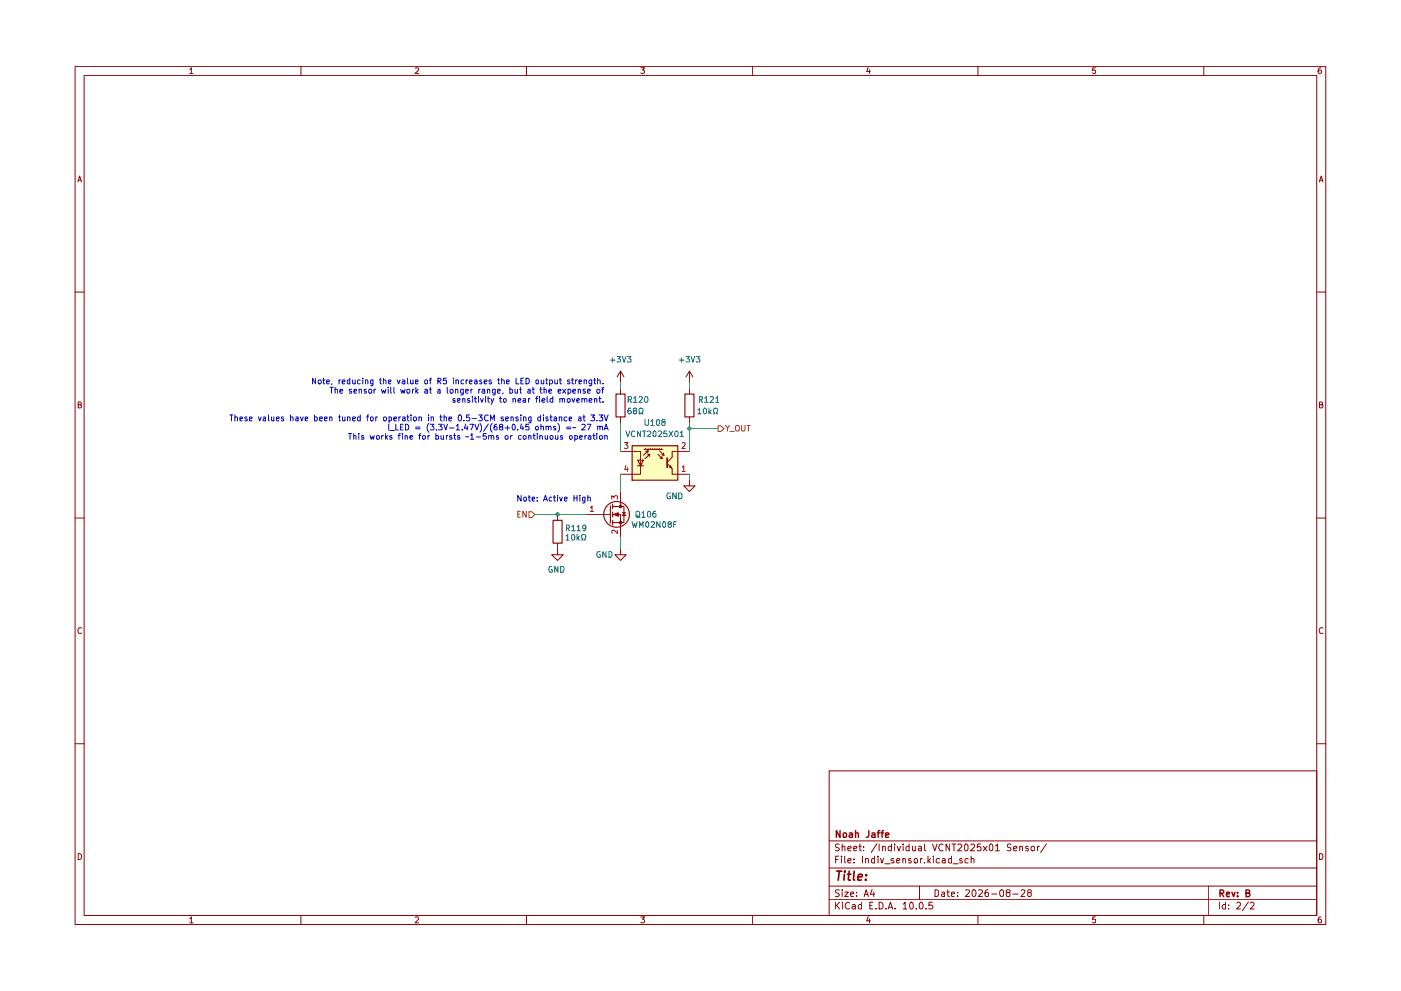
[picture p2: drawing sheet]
<svg xmlns="http://www.w3.org/2000/svg" width="420mm" height="297mm" viewBox="0 0 420 297" stroke-linecap="round" stroke-linejoin="round" font-family="sans-serif">
<g fill="none" stroke="#910000" stroke-width=".3">
<path d="M22.5 19.9h375.1v257.2h-375.1zM90.3 19.9v2.7M157.9 19.9v2.7M225.6 19.9v2.7M293.3 19.9v2.7M361 19.9v2.7M25.2 22.6h369.7v251.8h-369.7zM56.9 20.8l.5-.5v1.7M56.9 22h1M124.5 20.5l.7-.2 .4 .5-1.1 1.2h1.1M192.2 20.3h1.1l-.6 .7 .5 .2v.6l-.2 .2-.8-.2M260.3 20.2l-.4 1.2h1.1"/>
<path d="M260.8 20.9v1.1M328.5 20.3h-.8v.9l.8-.1v.8l-.8-.1M396.2 20.3h-.4a1.06 1.06 0 0 0-.2 1.7l.6-.2v-.6l-.6-.2-.3 .3M23.4 54.5l.5-1.8 .6 1.8M23.5 54h.8M395.6 54.5l.6-1.8 .5 1.8M395.8 54h.9M22.5 87.5h2.7M394.9 87.5h2.7M23.5 121.3l.7-.1 .1-.6-.8-.1v1.8h.6l.4-.6-.5-.4M395.7 121.3l.8-.1 .1-.6-.9-.1v1.8h.7l.3-.6-.4-.4M22.5 155.3h2.7"/>
<path d="M394.9 155.3h2.7M24.5 188.3a.79 .79 0 0 0-1.1 .7 .79 .79 0 0 0 1.1 .7M396.7 188.3a.79 .79 0 0 0-1.1 .7 .79 .79 0 0 0 1.1 .7M22.5 222.9h2.7M248.7 231.1h146.2v43.3h-146.2zM394.9 222.9h2.7M23.5 255.9a.9 .9 0 0 1 1 .9 .9 .9 0 0 1-1 .8zM248.7 252.1h146.2M250.6 257.6h.7M251.5 256.6h-.9v2.1M251.7 253.1l-.8-.1-.4 .4 .2 .5 .8 .3 .2 .5-.4 .3-.8-.1M252.4 256.6l-.2 .2h.3l-.1-.2v.3"/>
<path d="M252.4 257.3v1.4M252.6 253.9l.2-.2h.5l.1 1.3M252.6 253v2M253.3 256.6v1.8l.3 .3M254.3 258l1-.2-.4-.5h-.3l-.3 .3v.8l.3 .3 .6-.1M254.3 254.3l1-.1-.1-.5a.6 .6 0 0 0-.9 .3l.1 .9h.8M256 254.3l1-.1-.1-.5h-.6l-.3 .3 .1 .9h.8M256.1 258.5v.2M256.1 257.5v.1M257.6 253.7h.7M257.9 253v1.8l.4 .2M258.7 256.6v2.1"/>
<path d="M259 254.8v.2M259 253.7v.3M259.6 257.6l.3-.3 .4 .2 .1 1.2M259.6 257.3v1.4M262.3 257.5l-.6-.2-.3 .4 .1 .9h.8M262.3 256.6v2.1M263 252.9l-1.7 2.6M263.3 256.6l-.2 .2h.3l-.1-.2v.3M263.3 257.3v1.4M263.7 253v2M264.1 257.3l.4 1.4 .5-1.4M264.7 253.9l.2-.2h.5l.1 1.3"/>
<path d="M264.7 253.7v1.3M265.3 258.9h1.6M267.4 253.7a.67 .67 0 0 0-1 .4l.1 .8h.9M267.4 253v2M268.1 257.5l-.6-.2-.3 .3 .9 .5v.5h-.9M268.3 253v.2M268.3 253.7v1.3M268.9 258l.9-.2-.2-.5-.6 .2-.1 .9 .3 .3 .5-.1M269.1 253.7l.5 1.3 .5-1.3M270.8 257.6l.2-.3 .5 .2 .1 1.2M270.8 257.3v1.4M270.8 253v.2"/>
<path d="M270.8 253.7v1.3M272.6 253.7h-.7l-.2 .4 .2 .8h.7M272.6 253v2M273.2 257.5l-.4-.2-.3 .3v.3l.7 .2v.5h-.7M273.6 253.7l.1 1.2 .8-.1M274.5 257.3h.3l.4 .4v.6l-.4 .4h-.3l-.3-.4v-.6zM274.5 253.7v1.3M275.5 253.7h.8l.1 1.3M276 257.3v1.4M276.4 254.2l-1.1 .3 .4 .5 .7-.1M276.6 257.3l-.6 .4M277.3 258.5v.2"/>
<path d="M277.3 253v1.8l.3 .2M278.3 256.6v2.1M278.5 257.9l.6 .8M279.1 257.3l-.8 .8M279.7 253l.6 2 .7-2M279.9 256.6v.3M279.9 257.3v1.4M281.8 257.5a.6 .6 0 0 0-1 .2v.6a.72 .72 0 0 0 1 .3M282.6 257.5l.2-.2 .6 .2 .1 1.2M282.8 253.2l-.1-.1a.94 .94 0 0 0-1.2 .9 .94 .94 0 0 0 1.3 .8M283.5 257.8l-.7 .1-.3 .3 .3 .5 .7-.1M284.8 253v2l-1.1-2v2"/>
<path d="M285.3 257.5l-.6-.2-.3 .4 .2 .9h.7M285.3 256.6v2.1M285.5 253h1.2M285.8 258.9h1.6M286.1 253v2M287.3 253.2l.2-.2h.5l.5 .6-1.3 1.4h1.3M288.5 257.5l-.5-.2-.2 .3 .1 .3 .6 .2v.5h-.7M289.5 253.1l.4-.1a1.38 1.38 0 0 1 0 2l-.6-.3-.1-1zM290.3 257.5l-.5-.2-.4 .4 .2 .9h.7M291.2 253.2l.2-.2h.5l.4 .6-.1 .3-1.2 1.1h1.3M291.3 257.6l.2-.3 .5 .2 .1 1.2M291.3 256.6v2.1"/>
<path d="M294.1 253h-.9l-.2 1 .9-.3 .3 .5-.1 .6-.2 .2-.9-.2M294.9 253.7l1.1 1.3M296 253.7l-1.1 1.3M296.9 253.1l.4-.1a1.38 1.38 0 0 1 0 2l-.5-.3-.1-1zM298.5 253.6l.6-.6v2M298.5 255h1.2M303.2 253.1l-.8-.1-.3 .4 .2 .5 .8 .4v.5l-1 .1M304 254.3l1-.1-.1-.5a.6 .6 0 0 0-.9 .3v.8l.3 .2 .6-.1M305.8 253.9l.4-.2h.4l.1 1.3M305.8 253.7v1.3M308.4 253.7h-.6l-.2 .3 .1 .3 .7 .1v.5h-.8M309.4 253.7h.5l.3 .2v.9l-.3 .2-.6-.2z"/>
<path d="M311.1 253.7v1.3M311.7 253.7h-.4l-.2 .4M313.9 252.9l-1.8 2.6M395.7 255.9a.9 .9 0 0 1 1.1 .9 .9 .9 0 0 1-1.1 .8zM56.9 275.3l.5-.5v1.8M56.9 276.6h1M90.3 274.4v2.7M124.5 275l.7-.2 .4 .5-1.1 1.3h1.1M157.9 274.4v2.7M192.2 274.8h1.1l-.6 .7 .5 .2v.7l-.2 .2-.8-.2M225.6 274.4v2.7M248.7 269.7h146.2"/>
<path d="M248.7 265.6h146.2M248.7 260.2h146.2M250.6 270.4v2.1M250.9 271.4l.9 1.1M251.7 266.8l-1.1 .1v.6l.9 .3 .2 .5-.4 .4-.8-.1M251.8 270.4l-1.2 1.2M252.6 266.7v.2M252.6 267.4v1.3M252.6 270.4v.3M252.6 271.1v1.4M253.3 267.4h1.1l-1.1 1.3h1.1M254.8 270.7a.91 .91 0 0 0-1.2 .1 .91 .91 0 0 0 0 1.2 .81 .81 0 0 0 1.1 .4l.1-.1"/>
<path d="M255.1 268.1l.9-.3-.1-.3-.5-.1-.3 .2 .1 1h.7M255.6 271.3l.3-.2 .6 .2v1.2M256.5 271.6l-.9 .2-.1 .2 .1 .4h.9M256.9 268.5v.2M256.9 267.5v.1M258.3 271.3l-.5-.2-.4 .4 .2 .9h.7M258.3 270.4v2.1M259.2 268.7l.6-2 .6 2M259.3 268.1h1M260.3 274.7l-.4 1.3h1.1M260.8 275.4v1.2M260.9 271.4h.6"/>
<path d="M261.5 266.6l-.5 1.5h1.3M261.8 270.4h-.9v2.1h.9M262 267.4v1.3M262.7 272.3v.2M263.7 270.4a1.03 1.03 0 0 1 1.2 1 1.03 1.03 0 0 1-1.2 1.1zM265.7 272.3v.2M266.4 272.5l.6-2.1 .7 2.1M266.5 271.9h1M268.4 272.3v.2M270.8 271l.6-.6v2.1M270.8 272.5h1.1M273.2 270.4a1.08 1.08 0 0 1 .7 1 1.08 1.08 0 0 1-.7 1.1 1.38 1.38 0 0 1 0-2.1z"/>
<path d="M274.8 272.3v.2l-.1-.1 .1-.1v.2M275.8 265.6v4.1M275.8 270.7l.4-.3a1.08 1.08 0 0 1 .7 1 1.08 1.08 0 0 1-.7 1.1l-.4-.2-.1-.6zM277.7 272.3v.2M279.7 270.4h-1.1v1l.2-.1 .9 .1v.9l-.4 .2-.7-.2M280.4 266.7a1.02 1.02 0 0 1 1.1 1 1.02 1.02 0 0 1-1.1 1zM282.4 267.5h.8l.1 1.2M283.3 267.8l-.9 .4 .2 .5 .7-.1M284 267.4h.7M284.2 266.7v1.7l.5 .3M285.3 268.1l1-.3-.1-.3-.6-.1-.3 .2 .1 1h.8M287.2 268.5v.2"/>
<path d="M287.2 267.5v.1M289.6 266.9l1-.1 .1 .5-1.2 1.4h1.2M291.7 266.9l.5-.2a1 1 0 0 1 .6 1.1 1 1 0 0 1-1 .8l-.3-.6zM293.3 274.4v2.7M293.5 266.9l.7-.2 .4 .2v.4l-1.2 1.4h1.2M296.3 266.7l-.6 .1a1.52 1.52 0 0 0 0 1.9l.6-.1 .2-.8-.3-.3h-.5l-.3 .3M297.4 268h1.6M299.9 267l.6-.3a1.23 1.23 0 0 1 0 2l-.6-.4zM302.2 267.5l-.4-.4a.62 .62 0 0 1 .5-.4 .62 .62 0 0 1 .6 .4l-.4 .4a.62 .62 0 0 0-.8 .6 .62 .62 0 0 0 .7 .7 .62 .62 0 0 0 .5-.8l-.4-.5M303.8 268h1.5M306.2 266.9l.8-.2 .3 .6-1.1 1.4h1.1M308.5 267.5l-.2-.1v-.5l.8-.1 .1 .6-.9 .3a.72 .72 0 0 0 .2 1h.4a.67 .67 0 0 0 0-1.2"/>
<path d="M328.5 274.8h-.8v.9l.8-.1v.9l-.8-.1M361 274.4v2.7M362.4 265.6v8.8M365.7 270.4v2.1M367.5 271.3l-.6-.2-.4 .4v.6a.72 .72 0 0 0 1 .3M367.5 270.4v2.1M368.5 272.3v.2M368.5 271.3v.1M370.9 270.7l.3-.3h.5l.3 .6-1.2 1.5h1.2M374.4 270.3l-1.8 2.7M375 270.7l.2-.3h.6l.3 .6-1.2 1.5h1.2M396.2 274.8l-.6 .1-.2 .4-.1 1 .3 .3 .6-.2v-.8l-.6-.1-.3 .3"/>
</g>
<g fill="none" stroke="#910000" stroke-width=".42">
<path d="M251.9 249v2l-1.1-2v2M252.9 249.8l.3-.2 .6 .2-.1 1.1-.8-.1zM254.7 249.7a.6 .6 0 0 1 1 .3v1M255.7 250.1l-1.1 .4 .1 .4h1M256.6 249.8l.7-.1 .1 1.3M256.6 249v2M260.6 249l-.1 1.7-.7 .3M261.5 249.7a.6 .6 0 0 1 .9 .3v1M262.4 250.1l-1 .4 .1 .4h.9M263.1 249.6h.8M263.9 249h-.5v.3v1.7M264.2 249.6h.8"/>
<path d="M265 249l-.5 .3v1.7M265.6 250.3l1-.2v-.1a.6 .6 0 0 0-1-.3v1.2h.9M365.9 267.8l.9-.1 .1-.8-1-.2v2.1M366.3 267.8l.7 1M367.8 268.1l1-.3-.1-.3-.6-.1-.3 .3 .1 .9 .2 .2 .6-.2M369.4 267.4l.6 1.4 .4-1.4M371.1 268.5l.2 .1-.2 .2v-.2v.2M371.1 267.5l.2 .1-.2 .1v-.2v.2M373.7 267.7l1-.2v-.6l-1-.2v2.1h.7l.4-.3 .1-.4-.2-.3-.3-.1"/>
</g>
<path d="M251 261.1h1.5M251.7 261.1l-.3 2.7M253.2 262l-.1 1.8M253.4 261.1l-.1 .3M254.2 262h1M254.7 261.1l-.3 2.4 .1 .2 .5 .1M256.2 261.1l-.3 2.4 .4 .3M257.3 263l1.3-.3v-.5l-.8-.2-.4 .5-.1 1.2h1M259.7 263.6l-.1 .2M259.8 262.2v.3" fill="none" stroke="#910000" stroke-width=".51"/>
<path d="M189.6 133.6h13.7v10.3h-13.7z" fill="#ffb"/>
<path d="M158.6 153.4h.9l.9 .8-.9 1h-.9z" fill="#fff"/>
<path d="M155.3 154.1h.6M156 153.2h-.7v1.8h.7M157.8 153.2v1.8l-1-1.8v1.8M158.6 153.4h.9l.9 .8-.9 1h-.9z" fill="none" stroke="#765500" stroke-width=".3"/>
<path d="M165.9 156h2.7v6.8h-2.7zM183 151.6v5.2M183.7 151.1v1.4M183.7 153.5v1.4M183.7 156v1.3" fill="none" stroke="#910000" stroke-width=".34"/>
<path d="M167.2 154.2v1.8M179.2 154.2h3.8M183.7 151.8h3.4v4.8h-3.4M167.2 164.5v1.8h1.7l-1.7 1.7-1.8-1.7h1.8M167.2 164.5h.1M167.2 162.8v1.7M186.1 164.5v1.8h1.7l-1.7 1.7-1.7-1.7h1.7M186.1 164.5h.1" fill="none" stroke="#910000" stroke-width=".3"/>
<path d="M184.1 154.2l1.3-.5v1.1z" fill="#910000"/>
<path d="M184.1 154.2l1.3-.5v1.1zM186.1 150.8v1" fill="none" stroke="#910000" stroke-width=".3"/>
<circle cx="184.9" cy="154.2" r="3.9" fill="none" stroke="#910000" stroke-width=".34"/>
<circle cx="186.1" cy="151.8" r=".38" fill="#910000"/>
<circle cx="186.1" cy="151.8" r=".38" fill="none" stroke="#910000" stroke-width=".3"/>
<circle cx="186.1" cy="156.6" r=".38" fill="#910000"/>
<g fill="none" stroke="#910000" stroke-width=".3">
<path d="M175.8 154.2h3.4M183.7 154.2h2.4v6.9M186.1 147.3v3.5M186.6 153.7h1M187.1 153.7l.5 .8h-1z"/>
<circle cx="186.1" cy="156.6" r=".38"/>
</g>
<path d="M177 152.1l.5-.5v1.7M177 153.3h1M183.5 149.6v-1l.6 .5 .4-.5 .6 .1 .2 .2-.2 .7M185.3 158.9v1l-1.3-1-.5 .3 .1 .7" fill="none" stroke="#b90000" stroke-width=".3"/>
<path d="M215.3 127.6h.9l.9 .9-.9 .8h-.9z" fill="#fff"/>
<path d="M215.3 127.6h.9l.9 .9-.9 .8h-.9zM217.6 127.5l.6 .9 .6-.9M218.2 128.4v.8M218.9 129.4h1.3M220.6 127.8l.4-.3a.6 .6 0 0 1 .7 .6v.5a.59 .59 0 0 1-.6 .6 .59 .59 0 0 1-.5-.6zM222.4 127.5v1.4l.4 .3h.3l.3-.3v-1.4M224 127.5h1M224.5 127.5v1.7" fill="none" stroke="#765500" stroke-width=".3"/>
<g fill="none" stroke="#910000" stroke-width=".3">
<path d="M186.1 114.6h.1M186.1 111.3l-1 1.6M186.1 111.3l1 1.6M186.1 111.3v3.3M186.1 116.4v1.7M206.8 114.6h.1M206.8 111.3l-1.1 1.6M206.8 111.3l1 1.6M206.8 111.3v3.3M206.8 116.4v1.7M186.1 135.3h6v6.9h-6M186.1 125v1.7"/>
<path d="M193.1 134.8h5.7M193.6 135.3l.8-.2-1.4 1.4M193.6 134.5l-.3 .3M194.2 136.3l.7-.2-1.4 1.4M194.4 134.5l-.3 .3M194.4 135.1l-.2 .7M194.9 136.1l-.2 .7M195.1 134.5l-.4 .3M195.7 134.5l-.3 .3M196.4 134.5l-.3 .3M197.1 134.5l-.3 .3M197.3 136.1l1.3 1.4-.1-.7"/>
<path d="M197.8 135.1l1.3 1.4-.1-.7M197.8 134.5l-.4 .3M198 137.3l.6 .2M198.5 134.5l-.4 .3M198.5 136.3l.6 .2M200.1 138.9l1.5 1.6v1.7h5.2M200.7 140l.4-.4 .3 .7zM206.8 135.3h-5.2v1.7l-1.5 1.6M206.8 125v1.7M206.8 143.9v1.7h1.6l-1.6 1.7-1.7-1.7h1.7M206.8 143.9h.1"/>
</g>
<path d="M184.7 118.1h2.8v6.9h-2.8zM205.4 118.1h2.7v6.9h-2.7zM189.6 133.6h13.7v10.3h-13.7zM191.3 137.9h1.7l-.9 1.7zM191.3 139.6h1.7" fill="none" stroke="#910000" stroke-width=".34"/>
<path d="M200.1 137.3v2.8" fill="none" stroke="#910000" stroke-width=".51"/>
<path d="M187.3 132.7h1l-.6 .6 .5 .2v.8l-.2 .2-.7-.2M187.7 139.5l-.3 1.2h1M204.6 132.8l.5-.1 .4 .5-1 1.3h1M188.1 140.1v1.2M204.6 140l.5-.4v1.7M204.6 141.3h.9" fill="none" stroke="#b90000" stroke-width=".3"/>
<path d="M186.1 114.6v1.8M206.8 114.6v1.8M186.1 126.7v8.6M206.8 126.7v8.6M206.8 128.4h8.5M160.4 154.2h15.4M186.1 142.2v5.1M206.8 142.2v1.7M186.1 161.1v3.4" fill="none" stroke="#090" stroke-width=".3"/>
<g fill="none" stroke="#0000ca" stroke-width=".3">
<path d="M94.7 113.4v1.7l-1-1.7v1.7M95.5 114l.3-.1 .5 .1-.1 1-.7-.1zM96.8 113.9h.7M97 113.4v1.4l.5 .3M98 114.5l.8-.2-.1-.3-.5-.1-.2 .2v.9h.7M99 116.1h.9M99.4 116.1v1.8M99.6 115l-.2 .3M100.5 116.8h.7l.1 1.1M100.5 116.1v1.8M101.7 113.9v1.2M101.9 117.3l.9-.2-.1-.3-.5-.1-.3 .2 .1 .9h.7"/>
<path d="M102.1 113.9l-.4 .3M102.6 114.5l.9-.2-.1-.3-.5-.1-.3 .2 .1 .9h.7M104.9 114l-.5-.1-.3 .3 .1 .8h.7M104.9 113.4v1.7M105.4 116.8l-.4-.1-.3 .2 .1 .3 .6 .1v.5h-.7M105.7 113.9l.1 1.1 .7-.1M106.2 117.3l.7-.2-.1-.4-.5 .1-.1 .8 .2 .3 .4-.1M106.5 113.9v1.2M107.7 116.8h.7l.1 1.1M107.7 116.7v1.2M108 114l-.5-.1-.3 .3 .2 .8h.6M108.8 113.4v.1"/>
<path d="M108.8 113.9v1.2M109.6 114h.6l.1 1.1M109.6 113.9v1.2M109.8 116.8h-.6v.4l.7 .3-.3 .4-.4-.1M110.7 116.8l.2-.1 .5 .1-.1 1-.6-.1zM111.8 113.9v1.4l-.2 .4-.4-.1M111.8 114l-.4-.1-.3 .3 .2 .8h.5M112.2 116.7v1.2M112.7 116.7l-.5 .3M113.8 113.9h.6M114 113.4v1.4l.4 .3M114.4 116.7l.3 1.2 .4-.9 .3 .9 .3-1.2"/>
<path d="M115 114h.7v1.1M115 113.4v1.7M116.4 116.1v.1M116.4 116.7v1.2M116.5 114.5l.8-.2-.1-.3-.5-.1-.2 .2 .1 .9h.6M117.2 116.1v1.5l.2 .3M118.1 116.1v1.5l.3 .3M119.1 113.9l.4 1.2 .5-1.2M120.1 116.7l.4 1.2 .3-.9 .4 .9 .3-1.2M120.6 114h.7l.1 1.1M121.4 114.3l-.8 .3 .2 .5 .6-.1M122.1 116.8l.2-.1 .6 .1-.1 1-.7-.1z"/>
<path d="M122.2 113.4v1.4l.2 .3M123.1 113.9l.1 1.1 .7-.1M123.7 116.7v1.2M123.9 113.9v1.2M124.1 116.7l-.4 .3M124.5 114.5l.9-.2-.1-.3-.5-.1-.3 .2 .1 .9h.7M124.7 116.1v1.8M124.9 117.2l.5 .7M125.4 116.7l-.7 .6M127.4 114l.3-.1 .5 .1-.1 1-.7-.1zM127.4 116.8h.7l.1 1.1M128.2 117.1l-.9 .3 .3 .5 .6-.1"/>
<path d="M128.8 113.9h.6M128.8 116.7h.6M129 116.1v1.7l.4 .1M129.4 113.4l-.4 .1v1.6M131.3 114.2l.8-.1 .1-.6-.9-.1v1.7M131.3 116.8h.6l.1 1.1M131.7 114.2l.5 .9M132 117.1l-.8 .3 .3 .5 .5-.1M133.9 113.4h-.9l-.1 .7 .9-.1 .1 .9-.3 .2-.7-.2M134.1 116.1v1.5l.3 .3M135 116.8l.3-.1 .5 .1-.1 1-.7-.1zM136 113.4v.1"/>
<path d="M136 113.9v1.2M136.5 119.5h-.4l-.3 .2 .1 .3 .6 .1v.4h-.7M136.6 116.8h.6l.1 1.1M136.6 116.7v1.2M136.7 114h.7l.1 1.1M136.7 113.9v1.2M138.8 119.6l.6-.1v1.1M138.8 119.5v1.1M138.9 116.7v1.4l-.1 .3h-.6M138.9 116.8l-.5-.1-.3 .3 .2 .8h.6M139 114l-.4-.1-.3 .3v.7l.7 .1M139.6 117.3l.9-.2-.1-.3-.5-.1-.3 .2 .1 .9h.7"/>
<path d="M139.8 113.9v1.2M140.3 113.9l-.5 .3M140.8 114.5l.8-.2-.2-.4-.5 .1-.1 .8 .3 .3 .4-.1M140.9 119.5h-.4l-.3 .3 .8 .6-.8 .1M141.2 116.7v1.2M141.6 116.7l-.4 .3M141.6 118.9v.1M141.6 119.5v1.1M142.2 119.5h.7M142.3 114h.7l.1 1.1M142.5 118.9v1.5l.4 .2M143.1 114.3l-.9 .3 .3 .5 .6-.1"/>
<path d="M143.5 118.9v.1M143.5 119.5v1.1M143.6 116.7v1.2M144 116.7l-.4 .3M144.1 119.5l.4 1.1 .4-1.1M144.4 114l-.4-.1-.2 .2 .2 .4 .4 .1v.4h-.6M144.6 116.8h.7l.1 1.1M145.2 114.5l.8-.2v-.3l-.5-.1-.3 .2 .1 .9h.7M145.4 117.1l-.9 .3 .3 .5 .6-.1M145.6 118.9v.1M145.6 119.5v1.1M146.2 116.8h.6l.1 1.1"/>
<path d="M146.2 116.7v1.2M146.2 119.5h.6M146.4 118.9v1.5l.4 .2M147.2 119.5l.5 1.1M147.3 114l-.4-.1-.3 .2 .1 .3 .6 .2v.4h-.7M148.1 119.5l-.6 1.5-.3 .2M148.5 116.7v1.4l-.2 .3h-.6M148.5 116.8l-.5-.1-.3 .3 .1 .8h.7M149.2 117.3l.8-.2-.1-.3-.5-.1-.2 .2 .1 .9h.6M149.2 113.9h.7M149.4 113.4v1.4l.5 .3M149.8 119.5h.7"/>
<path d="M150 118.9v1.5l.5 .2M150.5 114h.6l.1 1.1M150.5 113.4v1.7M150.9 117.8l-.2 .3M151 119.6l.3-.1 .4 .1 .1 .7-.2 .2-.3 .1-.3-.3zM151.9 114.5l.8-.2v-.3l-.6-.1-.2 .2 .1 .9h.7M152.9 116.8l.5-.1 .4 .3-.2 .8h-.7M152.9 116.1v1.8M153.8 119.6l.7-.1 .1 1.1M153.8 119.5v1.1M154.4 116.7l.1 1.1 .7-.1M154.8 113.4v1.7h.8"/>
<path d="M155.2 116.7v1.2M155.8 116.7h.6M156 116.1v1.5l.4 .3M156.2 114.1h.5M156.9 119.5h.7v1.1M157 113.4h-.8v1.7h.8M157.6 119.9l-.8 .3 .3 .4 .5-.1M157.7 113.4a.86 .86 0 0 1 1.1 .8 .86 .86 0 0 1-1.1 .9zM158.3 116.8h.6l.1 1.1M158.5 119.5v1.1M158.9 119.5l-.4 .3M159 117.1l-.8 .3 .3 .5 .5-.1"/>
<path d="M159.6 116.7h.7M159.9 116.1v1.5l.4 .3M160.6 119.5h.7M160.8 114l.2-.1 .5 .1v.7l-.2 .4-.6-.4zM161.3 118.9l-.4 .2v1.5M161.8 118.9v.1M161.8 119.5v1.1M161.9 116.7h.7M162.1 116.1v1.5l.5 .3M162.3 113.9l.1 1.1 .7-.1M163.1 113.9v1.2M163.2 116.8h.5l.1 1.1"/>
<path d="M163.2 116.1v1.8M163.7 113.9h.6M163.8 113.4v1.4l.5 .3M164.1 118.9v1.5l.2 .2M164.6 117.3l.8-.2v-.3l-.6-.1-.2 .2 .1 .9h.7M164.8 114l.6-.1 .3 .3-.2 .8h-.7M164.8 113.9v1.8M165.8 119.5h-.5l-.4 .3 .2 .7h.7M165.8 118.9v1.7M166.4 113.9l.1 1.1 .6-.1M167.1 113.9v1.2M167.4 117.3l.8-.2-.1-.3-.5-.1-.2 .2 .1 .9h.6"/>
<path d="M167.7 113.9h.7M167.9 119.6l.7-.1 .1 1.1M167.9 119.5v1.1M168 113.4v1.4l.4 .3M168.7 119.7l.1-.2h.4l.1 1.1M168.7 116.7l1 1.2M169.7 116.7l-1 1.2M170.2 119.6l.2-.1 .5 .1 .1 .7-.1 .2-.5 .1-.3-.3zM170.3 116.8l.6-.1 .3 .3-.2 .8h-.7M170.3 116.7v1.7M170.9 114l-.5-.1-.2 .2 .1 .3 .6 .2v.4h-.7M171.4 113.9h.6"/>
<path d="M171.5 119.5l.5 1.1 .4-1.1M171.6 113.4v1.4l.4 .3M171.8 117.3l.8-.2v-.3l-.6-.1-.2 .2 .1 .9h.7M172.6 113.9v1.2M173.1 113.9l-.5 .3M173.4 116.8h.6l.1 1.1M173.4 116.7v1.2M173.7 114.5l.7-.2-.1-.3h-.6v1h.6M174.5 119.6l.7-.1 .1 1.1M174.5 119.5v1.1M175.2 114h.7v1.1M175.2 113.9v1.2"/>
<path d="M175.3 119.7l.2-.2h.4l.1 1.1M175.5 116.8l-.4-.1-.3 .2 .1 .3 .6 .1v.5h-.7M176.2 117.3l.8-.2v-.3l-.6-.1-.2 .2 .1 .9h.7M177.5 113.9v1.4l-.4 .4-.4-.1M177.5 114l-.5-.1-.4 .3 .2 .8h.7M178.1 113.9h.5M178.3 113.4v1.4l.3 .3M178.3 119.6l.6-.1 .1 1.1M178.3 119.5v1.1M179.1 116.8l.2-.1 .5 .1-.1 1-.6-.1zM179.2 114h.7l.1 1.1M179.2 113.4v1.7"/>
<path d="M179.6 119.5h.7M179.8 118.9v1.5l.5 .2M180.4 116.7h.7M180.8 114.9v.2M181.1 116.1l-.4 .2v1.6M68.9 124.4h.9M69.4 124.4v1.8M70.4 125.1h.7l.1 1.1M70.4 124.4v1.8M72 125.6l.7-.2-.1-.3-.5-.1-.1 .2 .1 .9h.5M74.1 125.1l-.4-.1-.3 .2 .1 .3 .6 .1v.5h-.7M74.8 125.6l.8-.2-.1-.3-.5-.1-.2 .2v.9h.7"/>
<path d="M77.5 125l.4 1.2 .4-1.2M79 125.1h.6l.1 1.1M79.7 125.4l-.8 .3 .3 .5 .5-.1M80.5 124.4v1.5l.3 .3M81.4 125l.1 1.1 .6-.1M82.1 125v1.2M82.9 125.6l.8-.2v-.3l-.6-.1-.2 .2 .1 .9h.7M85 125.1h-.6v.4l.7 .3-.3 .4-.4-.1M87.1 125.1h.7l.1 1.1M87.1 124.4v1.8M88.7 125.1h.7v1.1M89.4 125.4l-.8 .3 .3 .5 .5-.1"/>
<path d="M90.1 125l.4 1.2 .4-1.2M91.5 125.6l.8-.2-.1-.3-.4-.1-.3 .2 .1 .9h.6M94.3 125.1l.5-.1 .4 .3-.2 .8h-.7M94.3 124.4v1.8M95.8 125.6l.9-.2-.1-.3-.5-.1-.3 .2 .1 .9h.7M97.3 125.6l.8-.2-.1-.3-.5-.1-.2 .2 .1 .9h.6M98.9 125.1h.6l.1 1.1M98.9 125v1.2M101.5 125h.6M101.8 124.4v1.7l.3 .1M102.7 125l.1 1.1 .7-.1M103.5 125v1.2"/>
<path d="M104.2 125.1h.7l.1 1.1M104.2 125v1.2M104.5 130h1M105 130v1.7M105.7 125.6l.9-.2-.1-.3-.5-.1-.3 .2 .1 .9h.7M106.1 130.7l.7-.1v1.1M106.1 130v1.7M107.6 130v.1M107.6 130.6v1.1M108 125.1l-.5-.1-.3 .3 .2 .8h.6M108 124.4v1.8M109.1 130.6h-.5l-.2 .2 .7 .3v.5h-.7"/>
<path d="M109.9 125h.7M110.6 124.4l-.4 .2v1.6M111 130.6l.3 1.1 .4-.8 .2 .8 .4-1.1M111.2 125.1l.2-.1 .4 .1 .1 .7-.2 .4-.5-.2zM112.7 125v1.2M113.2 125l-.5 .3M114.5 130.6v1.1M115 130.6l-.5 .3M115.1 125.1l.2-.1 .5 .1-.1 1-.6-.1zM115.6 130v1.7M115.7 131l.5 .7M116.2 130.6l-.6 .5"/>
<path d="M116.6 127.2v1.7M116.7 125.1l.4-.1 .3 .3-.1 .7-.6 .1M116.7 125v1.7M116.9 129h1.4M117.5 130.6h-.4l-.3 .2 .7 .3v.5h-.7M118.1 125.6l.9-.2-.1-.3-.5-.1-.3 .2 .1 .9h.7M118.7 127.2v1.7h.8M119.4 130.6h.7M119.6 125v1.2M120.1 130l-.5 .2v1.5M120.1 128h.5M120.1 125l-.5 .3"/>
<path d="M120.6 130v.1M120.6 130.6v1.1M120.7 125.1h.7l.1 1.1M120.9 127.2h-.8v1.7h.8M121.5 125.4l-.9 .3 .3 .5 .6-.1M121.5 130.7l.6-.1 .1 1.1M121.5 130.6v1.1M121.6 127.2a.94 .94 0 0 1 1 .5 .94 .94 0 0 1-.3 1.2h-.7zM122 125h.7M122.3 124.4v1.5l.4 .3M122.9 131.1l.9-.2-.1-.3h-.5l-.3 .2 .1 .8h.7M123.3 124.4v.1"/>
<path d="M123.3 125v1.2M124 125.1l.3-.1 .5 .1-.1 1-.7-.1zM124.6 128h1.4M124.6 128.5h1.4M125.6 130.6h.6M125.6 125.1h.7l.1 1.1M125.6 125v1.2M126.2 130l-.4 .2v1.5M128.4 130.6v1.1M128.5 124.4v.1M128.5 125v1.2M128.6 126.9a1.94 1.94 0 0 0 0 2.6"/>
<path d="M128.9 130.6l-.5 .3M129 127.2h1.1l-.6 .6 .5 .2v.8h-1M129.3 125.1h.7v1.1M129.3 125v1.2M130.7 130.6l.8 .1v.8l-.8 .1M130.7 130v1.7M130.9 128.8v.1M131.5 127.2h1.1l-.6 .6 .5 .2v.8h-1M131.9 125h.7M132.2 124.4v1.5l.4 .3M132.2 130.6l.1 1 .7-.1M133 130.6v1.1"/>
<path d="M133.1 127.2l.6 1.7 .5-1.7M133.2 125.1h.7v1.1M133.2 124.4v1.8M133.9 130.6v1.1M134.3 130.6l-.4 .3M134.6 125.6l.9-.2-.1-.3-.5-.1-.3 .2 .1 .9h.7M134.8 128.3h1.3M135.5 130.6h-.5l-.2 .2 .7 .3v.5h-.7M136.1 130.6h.6M136.3 130v1.4l.4 .3M136.8 127.7l.5-.5v1.7M136.8 128.9h1"/>
<path d="M137.2 120.1l.8-.2-.1-.4h-.5l-.2 .2v.8h.7M137.6 124.5l.2-.1a.95 .95 0 0 1 .7 .9 .95 .95 0 0 1-.7 .9l-.4-.7zM137.8 130.6h-.4l-.2 .2 .6 .3v.5h-.6M138.6 128.8v.1M139.1 126v.2M139.7 127.1l-.4 1.3h1.1M140.1 127.8v1.1M140.5 130.9l-.8 .1M140.8 124.4h-.8l-.1 .8 .8-.1 .1 .9-.3 .2-.6-.2M140.9 127.2h1.1l-.7 1.7M141.1 130.5l.5-.5v1.7M141.1 131.7h1"/>
<path d="M141.6 125.5h1.3M142.4 127.2l.6 1.7 .6-1.7M142.8 131h1.3M143.6 124.4h1l-.6 .7 .5 .1v.8l-.2 .2-.7-.2M143.9 126.9a1.94 1.94 0 0 1 0 2.6M145.8 130h-.9v.8l.8-.1 .1 .8-.3 .2-.6-.2M146.4 124.5a.79 .79 0 0 0-1.1 .8 .79 .79 0 0 0 1.1 .7M146.5 127.1l-1.5 2.2M146.6 130.7l.6-.1 .1 1.1M146.6 130.6v1.1M147.1 126.2v-1.8l.6 1.2 .6-1.2v1.8M147.3 130.8l.3-.2h.4l.1 1.1"/>
<path d="M147.6 126.9a1.94 1.94 0 0 0 0 2.6M148.9 127.2l-.4 .1-.2 .3-.1 1 .1 .3 .7-.1 .1-.6-.3-.4-.5 .1-.1 .3M149.4 130.6h-.6v.4l.7 .3-.2 .4-.5-.1M150.1 127.9l-.3-.3 .1-.3h.7l.1 .5-.9 .5 .1 .6 .8-.1 .1-.5-.3-.4M151 125.1l-.5-.1-.2 .2 .1 .3 .6 .1v.5h-.7M151.5 128.3h1.3M151.6 125.6l.9-.2-.1-.3-.5-.1-.3 .2 .1 .9h.7M152.1 127.6v1.3M153.2 130.6v1.1M153.2 125.1h.6l.1 1.1M153.2 125v1.2M153.7 130.6l-.5 .3"/>
<path d="M153.9 127.2a.97 .97 0 0 1 .7 .7 .97 .97 0 0 1-.3 1h-.5l-.2-.6zM155.3 128.8v.1M155.4 120.1l.8-.2-.1-.4h-.5l-.2 .2v.7l.7 .1M155.4 125.1l-.5-.1-.2 .2 .1 .3 .6 .1v.5h-.7M156.2 124.4v.1M156.2 125v1.2M156.3 130.6h-.5l-.4 .3 .2 .7h.7M156.4 127.1l-.4 1.3h1.1M156.8 127.8v1.1M157 125.1h.6l.1 1.1M157 125v1.2M158.6 127.2h-.9l-.1 .8 .9-.1 .1 .9h-1"/>
<path d="M158.6 130.7l.6-.1 .1 1.1M158.6 130.6v1.1M159.3 125v1.4l-.4 .3h-.3M159.3 125.1l-.6-.1-.2 .3 .1 .7 .7 .1M159.9 130.6h.6M160.1 130v1.4l.4 .3M160.7 127.9l.3-.1 .4 .1-.1 1-.6-.1zM161.1 130v.1M161.1 130.6v1.1M161.9 130.7l.7-.1v1.1M161.9 130.6v1.1M162.1 125.1l-.5-.1-.3 .3 .2 .8h.6"/>
<path d="M162.1 124.4v1.8M162.2 127.9l.7-.1 .1 1.1M162.2 127.2v1.7M162.6 120.1l.8-.2-.1-.4h-.5l-.2 .2v.8h.7M163 124.4v.1M163 125v1.2M163.5 130.6l.1 1 .6-.1M163.7 127.9l.7-.1 .1 1.1M163.7 127.8v1.1M164.2 130.6v1.1M164.3 125.1h-.6v.4l.7 .3-.2 .4-.5-.1M164.5 128l.3-.2h.4l.1 1.1"/>
<path d="M164.9 125h.7M165.2 124.4v1.5l.4 .3M166.2 125.1h.6l.1 1.1M166.5 130.6l.1 1 .7-.1M166.6 127.8h-.4l-.2 .2 .2 .4h.4v.5h-.6M166.9 125.4l-.6 .1-.2 .2 .2 .5 .6-.1M167.3 126.9a1.94 1.94 0 0 1 0 2.6M167.3 130.6v1.1M167.7 125.1h.7l.1 1.1M167.7 125v1.2M168.7 130.6h-.4l-.2 .2 .6 .3v.5h-.6M169.9 128h1.3"/>
<path d="M169.9 128.5h1.3M170 125.1l-.5-.1-.3 .3 .1 .8h.7M170.7 125.6l.7-.2v-.3l-.5-.1-.2 .2 .1 .9h.6M172.4 130.6h.5l.3 .3-.1 .7h-.7M172.4 130.6v1.6M172.6 128.1l-.8 .2M173 120.1l.7-.2-.1-.4h-.5l-.1 .9 .7 .1M173.6 125.1h.6v1.1M173.8 131.1l.9-.2-.1-.3h-.5l-.3 .2 .1 .8h.7M174.2 125.4l-.5 .1-.2 .2 .2 .5 .5-.1M174.5 127.3l.7-.1 .3 .5-1.1 1.2h1.1M174.8 125h.7"/>
<path d="M175.1 124.4v1.5l.4 .3M175.4 130.6v1.1M175.9 130.6l-.5 .3M176.1 127.2h1.1l-.8 1.7M176.4 130.6h.7l.1 1.1M176.7 120.1l.8-.2v-.4h-.5l-.3 .2 .1 .8h.7M177.2 124.4h1.1l-.6 .7 .5 .1v.8l-.2 .2-.8-.2M177.2 130.9l-.8 .3 .2 .5 .6-.1M177.8 130.6h.7M178.1 130v1.4l.4 .3M179 126v.2M179 130v.1"/>
<path d="M179 130.6v1.1M179.2 127.9l.6-.1 .1 1.1M179.2 127.8v1.1M179.7 124.4h1.1l-.6 .7 .5 .1v.8l-.3 .2-.7-.2M179.9 128l.3-.2h.4l.1 1.1M180.8 120.4v.2M181.2 124.4l.6 1.8 .6-1.8M181.2 128.9l.6-1.7 .6 1.7M181.4 130.7l.6-.1 .1 1.1M181.4 128.4h.8M181.4 130.6v1.1M156.3 148.5v1.7l-1-1.7v1.7"/>
<path d="M157.2 149.1l.4-.1 .3 .4-.3 .8-.5-.3zM158.4 149h.7M158.7 148.5v1.4l.4 .3M159.6 149.6l.8-.2-.1-.3-.4-.1-.3 .3 .1 .8h.6M161.1 150v.2M161.1 149.1v.2M163 150.2l.6-1.7 .6 1.7M163.2 149.7h.8M165.4 149.1l-.4-.1-.3 .4 .1 .7h.6M165.9 149h.7M166.2 148.5v1.4l.4 .3M167.2 148.5v.2"/>
<path d="M167.2 149v1.2M167.8 149l.4 1.2 .5-1.2M169.2 149.6l.9-.2-.1-.3-.5-.1-.3 .3 .1 .8h.7M172.1 148.5v1.7M172.1 149.3h1M173.1 148.5v1.7M173.9 148.5v.2M173.9 149v1.2M175.4 149v1.5l-.3 .3-.3-.1M175.4 149.1l-.4-.1-.3 .4 .1 .7h.6M176.3 149.2l.7-.1v1.1M176.3 148.5v1.7"/>
<circle cx="113.3" cy="131.1" r=".55"/>
<circle cx="127.1" cy="131.1" r=".55"/>
<circle cx="151.9" cy="131.1" r=".55"/>
<circle cx="157.4" cy="131.1" r=".55"/>
<circle cx="165.4" cy="131.1" r=".55"/>
<circle cx="171.2" cy="131.1" r=".53"/>
<circle cx="180.2" cy="131.1" r=".55"/>
</g>
<g fill="#090">
<circle cx="167.2" cy="154.2" r=".64"/>
<circle cx="206.8" cy="128.4" r=".64"/>
</g>
<g fill="none" stroke="#006665" stroke-width=".3">
<path d="M183 107.9h1.4M183.7 107.3v1.2M185.1 106.8h1l-.6 .7 .5 .2 .1 .6-.3 .2-.7-.1M186.6 106.8l.6 1.7 .5-1.7M188.1 106.8h1.1l-.6 .7 .5 .2 .1 .6-.3 .2-.8-.1M188.4 119.8l.8-.1 .1-.7-.9-.1v1.7M188.8 119.8l.6 .8M190 119.4l.5-.5v1.7M191.7 119l.6-.1 .3 .5-1 1.2h1M193.5 119l.2-.1a.95 .95 0 0 1 .6 .9 .95 .95 0 0 1-.6 .8l-.4-.6zM203.7 107.9h1.4M204.4 107.3v1.2"/>
<path d="M205.7 106.8h1.1l-.6 .7 .5 .2 .1 .6-.4 .2-.7-.1M207.3 106.8l.5 1.7 .6-1.7M208.8 106.8h1.1l-.6 .7 .5 .2 .1 .6-.4 .2-.7-.1M209.7 119.8l.9-.1v-.7l-.9-.1v1.7M210.1 119.8l.6 .8M211.3 119.4l.5-.5v1.7M213 119l.6-.1 .4 .5-1.1 1.2h1.1M214.6 119.4l.5-.5v1.7M187.7 129.2l.6 1.7 .6-1.7M189.1 122.3h-.3a1.06 1.06 0 0 0-.2 1.7l.6-.1 .1-.6-.3-.3-.7 .3M190 120.6h1M190.2 123.1l-.3-.3 .1-.3 .8-.1v.5l-.9 .5v.3l.3 .3h.4l.3-.3-.1-.5-.2-.1"/>
<path d="M190.4 129.4a.76 .76 0 0 0-1.1 .6 .76 .76 0 0 0 1.1 .7M191.6 124h.4v-.3a.7 .7 0 0 1-.3-1.1 .7 .7 0 0 1 1.1 0 .7 .7 0 0 1-.4 1.1v.3h.5M192.1 129.2v1.7l-.9-1.7v1.7M192.7 129.2h1M193.2 129.2v1.7M193.5 125.7v1.5l.3 .3h.3l.4-.3v-1.5M194.1 129.4l.7-.2 .4 .5-1.1 1.2h1.1M195.2 126.2l.5-.5v1.8M195.2 127.5h1M196 129.4l.3-.2a.95 .95 0 0 1 .5 .8 .95 .95 0 0 1-.5 .9 1.08 1.08 0 0 1-.3-1.5zM197.1 125.8l.2-.1a1.01 1.01 0 0 1 0 1.8 1.18 1.18 0 0 1-.2-1.7zM197.4 129.4l.7-.2 .4 .5-1.1 1.2h1.1"/>
<path d="M198.8 126.5l-.3-.3v-.3l.8-.1 .1 .5-.9 .5v.5l.3 .2h.3l.4-.3-.1-.5-.3-.2M200 129.2h-.9v.8h.8l.2 .6-.4 .3-.6-.2M200.7 129.2l1.1 1.7M201.8 129.2l-1.1 1.7M202.5 129.4l.3-.2a.89 .89 0 0 1 .6 .8 .89 .89 0 0 1-.6 .9 1.08 1.08 0 0 1-.3-1.5zM204 129.7l.5-.5v1.7M204 130.9h1M209.3 122.9l.5-.6v1.7M209.3 124h.9M211.1 122.5l.2-.2a.89 .89 0 0 1 .6 .9 .89 .89 0 0 1-.6 .8l-.4-.6zM211.3 120.6h1M212.6 122.3v1.7"/>
<path d="M212.8 123.4l.5 .6M213.3 122.9l-.7 .6M214 124h.4v-.3a.71 .71 0 0 1-.3-1.1 .71 .71 0 0 1 1.1 0 .71 .71 0 0 1-.3 1.1v.3h.3M214.6 120.6h1M169.8 158.3l.8-.1 .1-.6-.9-.2v1.7M170.3 158.3l.5 .8M171.4 157.9l.6-.5v1.7M171.4 159.1h1.1M173.1 157.9l.5-.5v1.7M173.1 159.1h1M175.7 158.2l-.4 .3-.5-.3 .1-.7 .7 .1a1.28 1.28 0 0 1-.3 1.5h-.4M189.6 156.4l.4 1.7 .3-1.2 .4 1.2 .4-1.7"/>
<path d="M190.8 153.5l.3-.3a.6 .6 0 0 1 .8 .6v.6a.6 .6 0 0 1-.5 .6 .6 .6 0 0 1-.6-.2zM191 154.6l.9 .6M191.8 158.1v-1.7l.5 1.2 .6-1.2v1.7M192.5 153.8l.5-.6v1.8M192.5 155h1M193.8 156.5l.3-.1a.95 .95 0 0 1 .5 .8 .95 .95 0 0 1-.5 .9l-.5-.6zM194.3 153.4l.3-.2a.95 .95 0 0 1 .6 .9 .95 .95 0 0 1-.6 .9l-.5-.7zM195.2 156.5l.7-.1 .4 .5-1.1 1.2h1.1M196.6 153.2l-.5 .1-.3 .4-.1 1 .4 .3 .6-.1-.1-.9-.5-.1-.4 .4M198 156.4v1.7l-1.1-1.7v1.7M198.9 156.5l.2-.1a.83 .83 0 0 1 .6 .9 .83 .83 0 0 1-.7 .7l-.3-.5zM200.7 157.1l-.4-.3 .1-.3h.8l.1 .5-1 .5 .4 .6h.3l.3-.4-.3-.6"/>
<path d="M201 147.8a.81 .81 0 0 0-1 .8 .81 .81 0 0 0 1.1 .8v-.6h-.4M202 157.2h.6M202.8 147.7v1.8l-1-1.8v1.8M202.9 156.4h-.9v1.7M203.5 147.7a.9 .9 0 0 1 1.1 .9 .9 .9 0 0 1-1.1 .9zM165.5 169.8a.88 .88 0 0 0-1 .7 .88 .88 0 0 0 .6 1l.5-.1v-.6h-.3M167.3 169.8v1.7l-.9-1.7v1.7M168.1 169.8a.9 .9 0 0 1 1.1 .8 .9 .9 0 0 1-1.1 .9zM169.8 160.6l.5-.4v1.7M169.8 161.9h.9M171.4 160.4l.4-.2a.89 .89 0 0 1 .6 .8 .89 .89 0 0 1-.6 .9l-.4-.7zM173.1 160.2v1.7"/>
<path d="M173.2 161.2l.5 .7M173.7 160.7l-.6 .7M174.4 161.9h.4l-.4-1.3 .5-.4 .5 .1 .3 .3-.1 .7-.3 .2v.4h.4M180 165.4h-.7a.85 .85 0 0 0-.3 1.1 .85 .85 0 0 0 1.1 .4v-.6h-.4M181.8 165.4v1.6l-1-1.6v1.6M182.6 165.4h.6a.95 .95 0 0 1 .3 1 .95 .95 0 0 1-.9 .6z"/>
</g>
</svg>
